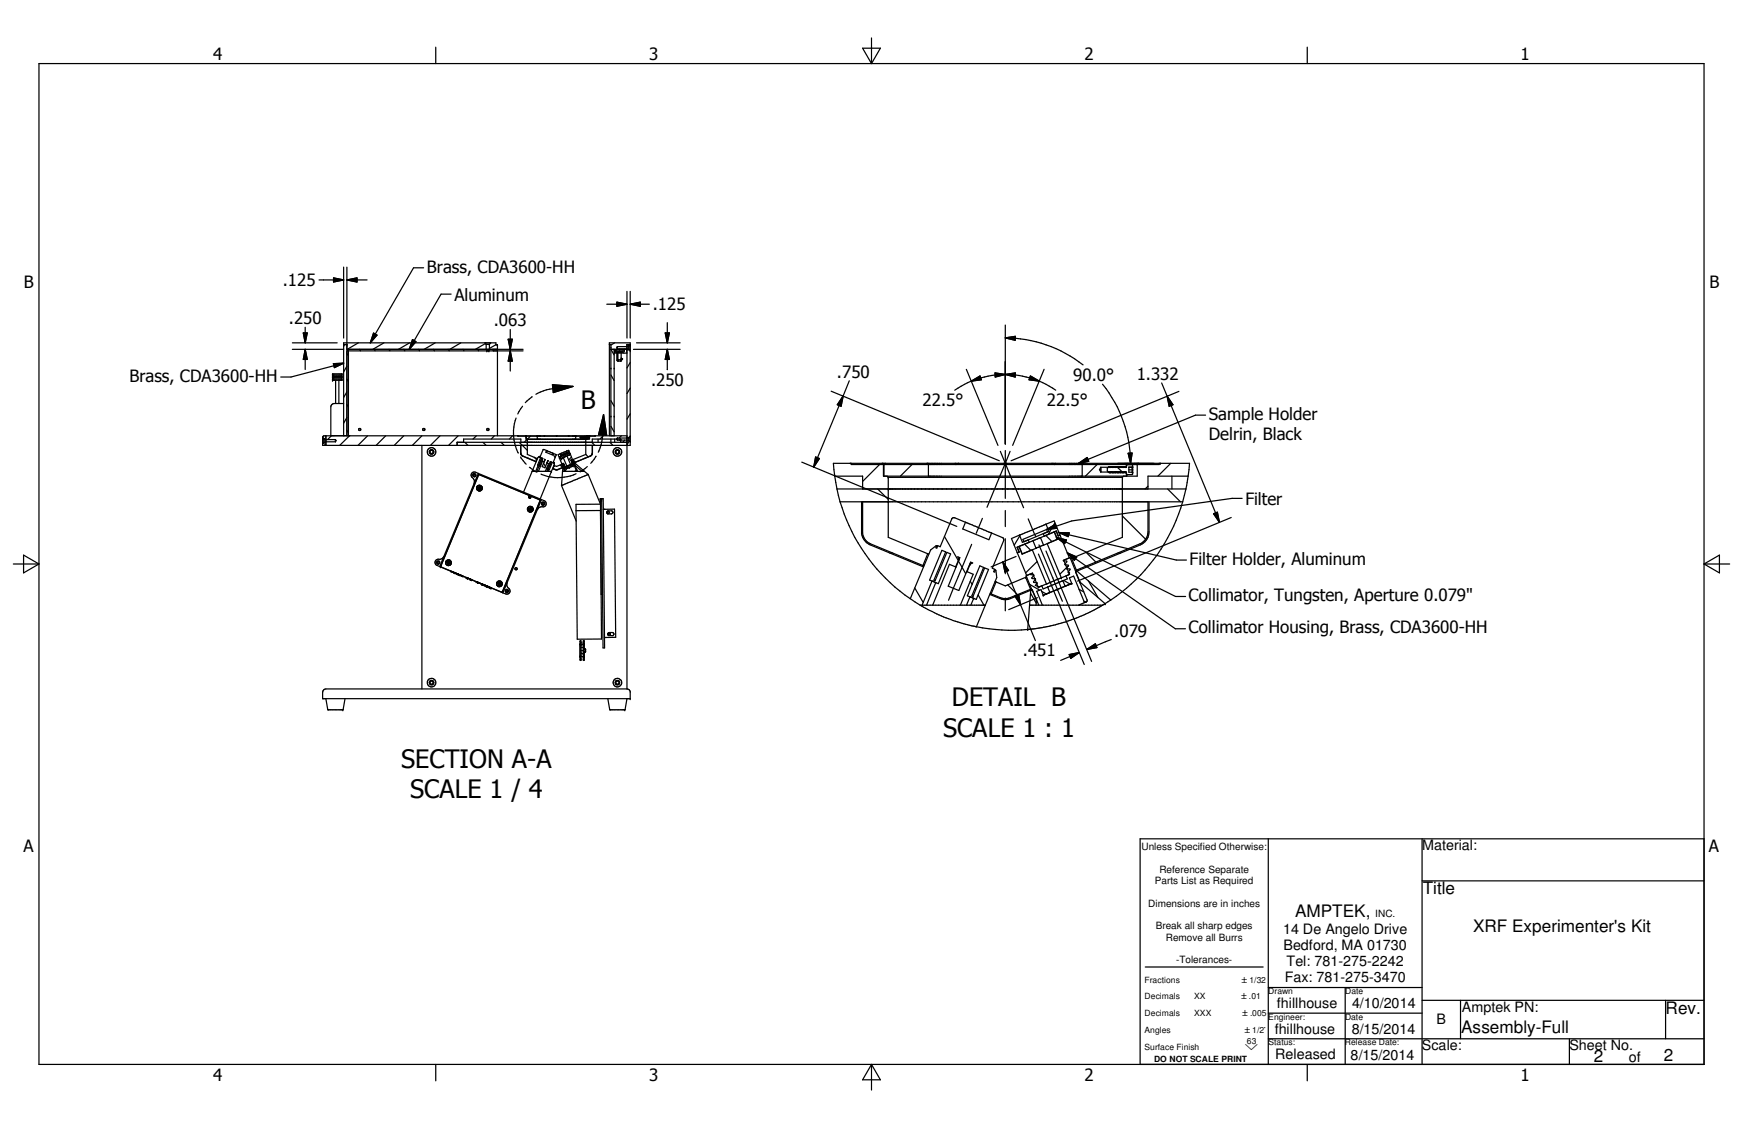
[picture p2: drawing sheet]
<svg xmlns="http://www.w3.org/2000/svg" width="432mm" height="279mm" viewBox="0 0 432 279" stroke-linecap="round" stroke-linejoin="round" font-family="sans-serif">
<defs><g id="words">
<g font-size="6.3">
<text x="143.9" y="101.4">B</text>
<text x="235.8" y="175">DETAIL B</text>
<text x="233.6" y="182.5">SCALE 1 : 1</text>
<text x="99.4" y="190.2">SECTION A-A</text>
<text x="101.6" y="197.8">SCALE 1 / 4</text>
</g>
<g font-size="4.3">
<text x="352.5" y="221.5">Title</text>
<text x="320.8" y="227.2">AMPTEK,</text>
<text x="364.9" y="230.8">XRF Experimenter's Kit</text>
<text x="412.6" y="251.2">Rev.</text>
<text x="362" y="256">Assembly-Full</text>
<text x="394.9" y="263.1">2</text>
<text x="412.2" y="262.8">2</text>
</g>
<g font-size="4.2">
<text x="52.8" y="14.8">4</text>
<text x="160.8" y="14.8">3</text>
<text x="268.7" y="14.8">2</text>
<text x="376.6" y="14.8">1</text>
<text x="5.9" y="71.4">B</text>
<text x="70.1" y="70.9">.125</text>
<text x="105.7" y="67.5">Brass, CDA3600-HH</text>
<text x="423.5" y="71.4">B</text>
<text x="112.6" y="74.5">Aluminum</text>
<text x="161.7" y="76.9">.125</text>
<text x="71.6" y="80.2">.250</text>
<text x="122.3" y="80.8">.063</text>
<text x="32.1" y="94.6">Brass, CDA3600-HH</text>
<text x="161.3" y="95.5">.250</text>
<text x="207.3" y="93.5">.750</text>
<text x="265.9" y="94.3">90.0°</text>
<text x="281.6" y="94">1.332</text>
<text x="228.6" y="100.6">22.5°</text>
<text x="259.4" y="100.6">22.5°</text>
<text x="299.5" y="104">Sample Holder</text>
<text x="299.5" y="109">Delrin, Black</text>
<text x="308.5" y="125">Filter</text>
<text x="294.7" y="139.9">Filter Holder, Aluminum</text>
<text x="294.5" y="148.9">Collimator, Tungsten, Aperture 0.079&quot;</text>
<text x="276.1" y="157.9">.079</text>
<text x="294.4" y="156.9">Collimator Housing, Brass, CDA3600-HH</text>
<text x="253.4" y="162.5">.451</text>
<text x="5.8" y="211">A</text>
<text x="423.4" y="211">A</text>
<text x="52.8" y="267.7">4</text>
<text x="160.8" y="267.7">3</text>
<text x="268.7" y="267.7">2</text>
<text x="376.6" y="267.7">1</text>
</g>
<g font-size="3.5">
<text x="352.3" y="210.4">Material:</text>
<text x="317.9" y="231.4">14 De Angelo Drive</text>
<text x="318" y="235.3">Bedford, MA 01730</text>
<text x="318.7" y="239.4">Tel: 781-275-2242</text>
<text x="318.3" y="243.3">Fax: 781-275-3470</text>
<text x="316.3" y="249.8">fhillhouse</text>
<text x="334.9" y="249.7">4/10/2014</text>
<text x="362.2" y="250.7">Amptek PN:</text>
<text x="315.8" y="256.2">fhillhouse</text>
<text x="334.9" y="256.2">8/15/2014</text>
<text x="355.9" y="253.6">B</text>
<text x="315.9" y="262.3">Released</text>
<text x="334.6" y="262.5">8/15/2014</text>
<text x="352.3" y="260.1">Scale:</text>
<text x="388.8" y="260.1">Sheet No.</text>
<text x="403.5" y="263.1">of</text>
</g>
<g font-size="2.5">
<text x="282.8" y="210.5">Unless Specified Otherwise:</text>
<text x="286.1" y="218.9">Parts List as Required</text>
<text x="287.2" y="216.2">Reference Separate</text>
<text x="284.4" y="224.5">Dimensions are in inches</text>
<text x="340.7" y="227.2">INC.</text>
<text x="286.3" y="230.2">Break all sharp edges</text>
<text x="288.8" y="233">Remove all Burrs</text>
<text x="291.4" y="238.5">-Tolerances-</text>
</g>
<g font-size="2.1">
<text x="283.5" y="243.4">Fractions</text>
<text x="283.5" y="247.6">Decimals</text>
<text x="283.5" y="251.7">Decimals</text>
<text x="295.9" y="247.6">XX</text>
<text x="295.9" y="251.7">XXX</text>
<text x="314.2" y="246.3">Drawn</text>
<text x="333.2" y="246.3">Date</text>
<text x="283.5" y="255.9">Angles</text>
<text x="314.2" y="252.7">Engineer:</text>
<text x="333.2" y="252.6">Date</text>
<text x="283.5" y="260">Surface Finish</text>
<text x="285.9" y="263">DO NOT SCALE PRINT</text>
<text x="308.9" y="258.7">63</text>
<text x="314.2" y="259">Status:</text>
<text x="333.2" y="258.9">Release Date:</text>
</g>
<g font-size="2">
<text x="307.7" y="243.4">±1/32</text>
<text x="307.6" y="247.6">±.01</text>
<text x="307.8" y="251.7">±.005</text>
<text x="308.4" y="255.9">±1/2°</text>
<text x="308.4" y="260">⌵</text>
</g>
</g></defs>
<g fill="none" stroke="#000" stroke-width=".3">
<path d="M9.7 15.7h412.4v248h-412.4zM107.9 11.7v4M213.7 11.9h4.4l-2.2 3.8zM215.9 9.4v6.3M323.8 11.7v4M79 69.3h6.1M82.6 68.8l2.5 .5-2.5 .5zM85.1 66.2v17.5M85.9 69.3l2.5-.5v1zM85.9 66.2v41.7M85.9 69.3h5M104.9 66.3h-2.5l-10.7 18.6"/>
<path d="M111.8 72.9h-2.5l-7.9 13.6M150.3 75.4h5M152.8 74.8l2.5 .6-2.5 .5zM155.3 72.2v11.5M156.1 75.4l2.5-.6v1.1zM156.1 72.2v11.5M156.1 75.4h4.8M165.3 79.9v5M72.4 86.5h12.7M72.4 84.9h11.1M75.1 82.5h1l-.5 2.4zM75.6 86.5l.5 2.5h-1z"/>
<path d="M75.6 81.1v3.8M75.6 86.5v5M82.4 92.6h2.4v.3h-2.4zM82.4 93.3h2.4v.3h-2.4zM82.4 93.9h2.4v.3h-2.4zM82.5 92.9v.4M82.5 93.6v.3M82.6 90.1l2.5-.1-2.3 1.1zM83.1 94.2v5.7M83.9 94.2v5.7M84.6 92.9v.4M84.6 93.6v.3"/>
<path d="M85.1 85.3h.8M85.1 99.9h-2.3l-.6 .3-.2 .3v7.4h4.7M85.1 90l-13 3.4h-2.5M85.4 85.3l-.3 .5M85.9 86.5h43.7M85.9 90.7l-.8 1.4M85.9 97.1l-.8 1.4M85.9 93.9l.4 .6M85.9 87.5l.4 .7M86.7 86.5l-.6 .3-.2 .3M88.8 84.9l-2.8 1.6M89.1 86.5l.2 .4"/>
<path d="M92.5 82.5l.9 .5-1.7 1.9zM92.7 86.5l.2 .4M95.1 84.9l-2.7 1.6M96.4 86.5l.2 .4M100 86.5l.3 .4M101.5 84.9l-2.8 1.6M102.2 84.1l.8 .5-1.6 1.9zM103.7 86.5l.2 .4M107.4 86.5l.2 .4M107.8 84.9l-2.7 1.6M111 86.5l.3 .4M114.2 84.9l-2.8 1.6"/>
<path d="M114.7 86.5l.2 .4M118.4 86.5l.2 .4M120.1 84.9l.3 .4M120.3 85.1l-2.5 1.4M120.4 85.3v1.2M120.4 85.3h.8M120.6 86.5v.4M121.1 86.5v.4M121.2 85.3v1.2M121.6 84.9l-.4 .4M122 86.5l.3 .4M122.9 85.4v-.5h-37.8v23"/>
<path d="M122.9 85.4h.3v22.5M122.9 85.4l-1.7 .9M125.9 84h1l-.5 2.5zM126.4 86.9l.5 2.6h-1zM126.4 81.6v4.9M126.4 86.9v5M129.6 86.9h-43.3v21M131.8 98.3l-1.7 1.4M136.9 95.3l5 .4-4.8 1.5zM141.9 95.7l-6.5 .9-2.6 1.1M151 85.3h.3v22.6M151.3 99.2l.8 1.4"/>
<path d="M151.3 92.9l.8 1.4M152.1 91.2v.2M152.1 86.5v21.4M152.2 86.5v1h3.1v-1M152.3 84.9l-1 .6M152.3 87v-.4h2.3v.4M152.6 87v.3h1.5v-.3M152.8 87v.3M152.8 87.5v1.7h.2M152.9 86.6l-.5 .4M153 85.9v.5M153 87.5v2h.9v-2"/>
<path d="M153 85.9l-.2 .2 .2 .3M153 85.9h2.3M153 86.4h2.3M153.1 89.1l-.1 .2M153.1 87.5v1.6M153.1 89.1h.8M153.1 87v.2h.2v-.2M153.2 87.2v.1M153.2 89.1v.4M153.3 86.5v.1M153.5 86.6h.1M153.5 87v.2h.3v-.2"/>
<path d="M153.6 87.2v.1M153.7 89.1v.4M153.9 86.5v.1M153.9 87v.3M153.9 88.7l.3 .1-.3 .5M154.1 87.2l.5 .3M154.7 86.5v.5h-2.5M155.3 85.7h.5M155.8 86.5l.3 .3M155.8 86.5h-4.5l.8 1.4M155.8 85.7v.8M155.8 85.3l-.2 .4"/>
<path d="M156.1 85.3h-.8v85.3M156.1 85.4l-.3 .3M156.1 89.8l-.8 1.3M156.1 96.1l-.8 1.4M156.9 86.5h11.6M157.7 84.9h10.8M164.8 82.5h1l-.5 2.4zM165.3 86.5l.5 2.5h-1zM165.3 86.5v5.1M205.9 96.9l41.7 17.2M208.9 98.1l-.5 2.5-1-.4zM208.9 98.1l-7.3 17.6"/>
<path d="M210.4 94.3l-1.5 3.8M239.4 91.5l7.8 18.8M240.6 94.4l2.2-1.3 .3 1zM240.6 94.4l-4.1 2.2M246.5 92.4l2.5 .4-2.5 .6zM249 92.8l2.5-.4v1zM249 83.7l2.5-.4v1zM249 80.5v29.5M249 92.8a22.1 22.1 0 0 0-8.4 1.6M249 92.8a22.1 22.1 0 0 1 8.5 1.6M249 83.7a31.3 31.3 0 0 1 19.3 6.7M255.3 93.1l2.2 1.3-2.6-.3z"/>
<path d="M257.5 94.4l4 2.2M258.7 91.5l-7.8 18.8M273.1 95.2a31.4 31.4 0 0 1 7 19.6M287.8 94.9l1.3 3.2M289.1 98.1l1.5 2.1-1 .4zM289.1 98.1l13 31.3M292.1 96.9l-41.6 17.2M79.9 108.4l.4 .4M79.9 108.4l.7 .4M80.1 109.8l.6 .4M80.3 109.6h.4M80.3 108.8h.4"/>
<path d="M80.3 109.6l-.4 .3M80.3 108.8v.8M80.7 109.4h2.4M80.7 107.9v2.4M80.7 108.9h2.4M82.1 107.9l-.9 1M83.1 108.9l.2 .2-.2 .3M83.1 108.9v.5M85.2 107.9h.1M85.9 103.4l-.8 1.4M85.9 106.6l.4 .6M85.9 100.2l.4 .7"/>
<path d="M86 107.9h.1M86.6 107.9l-2.4 2.4M88.9 106.3l.4-.1 .1 .3-.5 .1zM91.1 107.9l-2.4 2.4M95.5 107.9l-2.3 2.4M100 107.9l-2.3 2.4M104.5 110.3v60.3M104.5 107.9l-2.3 2.4M104.8 106.2h.4v.3l-.4 .1zM109 107.9l-2.4 2.4M113.5 107.9l-2.4 2.4M114.9 109.6v-.8h14.1v.8"/>
<path d="M115.1 109.6l.9 .7M117.4 117.4l.4 .2-.1 .3-.4-.1zM118 107.9l-.8 .9M118.5 117.3l-.7-.3a.83 .83 0 0 0-1.1 .5 .83 .83 0 0 0 .6 1 1.08 1.08 0 0 1 .1 1.3M118.5 117.3l15.7 6.4M118.5 117.3l-9.6 23M118.6 117.6l-.1 .1M118.6 117.6l-9.5 22.8M118.7 117.6l12.4 5.1-.1 .6 .3 .1M118.7 117.6l15 6.2 .1 .2M118.7 117.6h-.1M119.6 109.6l.8 .7"/>
<path d="M120.7 106.2l.4 .1-.1 .3-.4-.1zM122.5 107.9l-.8 .9M124.1 109.6l.8 .7M127 107.9l-.8 .9M127.8 103.5a11.1 11.1 0 0 0 .6 8.7M128.3 107.9h19.2M128.6 109.6l2 1.9M128.9 113.2l1.4 1.8M129 110.3v2.1l.5 .6M129 112.2l.5 .7M129.5 100.6l-1.2 1.9M129.5 113l3.3 1.4"/>
<path d="M129.5 112.9l3.3 1.4M130.3 107.9v.1M130.4 107.9l-.1 .1M130.5 108.8h.1M130.6 108.8l-.7 .8M130.6 108.8v3.8l2.5 1M130.6 108.8h14.5M130.7 113.5h.2M131.1 115.7l1.9 1.3M131.4 108l-.7 .8M131.8 116.8h4.8M131.8 116.8l-2.1 5.1"/>
<path d="M132 116.4l.2 .4M132.3 113.2l.6 .7M132.8 114.3h.1M133 107.9l.1 .9M133.1 113.6l-.3 .7M133.1 113.6h.1M133.3 115.3l.2-.1 .8-1.7 .2 .1-.8 1.8h-.1M133.3 115.3l-.6 1.5M133.3 115.3l-.1-.1 .7-1.9 .3 .2-.8 1.7 .2 .2M133.6 115.4l-.6 1.4M133.6 113.1v.1l.1-.1M133.6 113.1l-.3 .2-1.5 3.5"/>
<path d="M133.6 113.1h.1M133.7 113.1l.2 .4M134.1 113.7v.1M134.3 114.1l.1 .2M134.7 114.8l.4 .7M134.8 107.9h.2M134.8 114.4l-.4-.2-1 2.6M134.8 114.4h.1M135 113.9h.1M135 113.9l-.2 .5M135 113.9l-.1-.2 .1 .1-.7 1.8 .7 .3 .7-1.8h.1l-.3 .6M135.4 116l.2 .4"/>
<path d="M135.4 111.6l-.2 .4 1.7 .7 .1-.4M135.4 111.6l-.8-.3-.8 1.8h-.1M135.4 111.6h.1M135.4 111.6l1.6 .7M135.5 114.6v.1M135.5 114.7l.4 .2-.8 1.9M135.7 116.2l.2 .1M135.7 116.2l-.2 .6M135.8 116.7v.1M135.8 116.2l.7-1.8-.2-.1-.7 1.9h.1M135.8 116.2h.1M135.8 116.2l.8-1.7 .2 .1-.7 1.8-.2-.1"/>
<path d="M135.9 116.3l-.2 .5M136.6 116.8l-2.8 6.8M137 112.4l.5 1M137 112.3l.7 .3M137.2 114.7h.1M137.2 114.6h.1M137.2 115.3h.1M137.2 114.6l.1 .4-.7 1.8M137.2 114.6v.1M137.3 115.3l-.3 .7M137.7 112.6h.1M137.8 112.6l-.7 1.9 .1 .2"/>
<path d="M137.8 107.9h.2M138.6 113.5l.6 1.4h.5l-.2 .2h.2M138.6 113.2l.1 .3h-.1M138.7 113.1l.2 .5M138.7 113.1l-.1 .1M138.8 112.4l.1 .5 .4-.2 .1 .2-.8 .3M138.8 112.4l-.5 .2 .3 .9M138.8 112.4h.1M138.8 115.2l.6 .6M139 112.7l1.4-.6 .1 .1-1.5 .6zM139.1 115l.3 .7M139.1 115l-1.2 .5-.6-.2"/>
<path d="M139.1 115h.1M139.2 112.7l-.1 .3 .3 .4M139.4 116.8h5.4M139.4 116.8l-.3 3.5M139.4 115.5l.6 .3M139.4 116.6l.1 .2M139.4 115.7l-1.4 .6-1-.3M139.4 115.7h.1M139.5 115.8l-1.5 .6-1-.4M139.5 115.8l.3 .6M139.5 115.8l-.1 1M139.5 115.8l.5 1"/>
<path d="M139.5 113.3l-.6 .3M139.5 113.3l.9 2.1M139.5 113.3l-.6 .7M139.6 112.7l.2 .5M139.6 112.7l-.9 .4M139.7 112.4l.1 .1M139.7 115.1h.1M139.7 115.1l-.1 .2 .2 .1M139.8 116.4h.1M139.8 113.2h.1M139.8 116.4v.4M139.8 113.2l-.9 .4"/>
<path d="M139.8 115.4h.1M139.9 115.4l-.2 .1 .2 .1M139.9 115.7l-.4-.9-.4 .1 .4 .9M140 112.6l.3 .4M140 112.6l-.4 .1M140.1 115.9l.3 .1M140.3 113l-.5 .2M140.3 116.1l-.2-.3-.3 .1 .4 .9M140.4 111.7l.2 .5-.3 .1v.2l.8-.3v.2M140.4 111.7l.5-.2 .4 .9M140.4 111.7l-1.6 .7M140.4 115.4l-.5 .2"/>
<path d="M140.5 112.9l.9 2.2M140.5 112.4l.3 .4M140.5 115.6l.1 .4-.3 .1M140.5 115.6l-.6 .1M140.8 107.9h.2M140.9 112.2l-.9 .4M140.9 112.2l.2 .2M140.9 112.2l.2 .5-.8 .3M140.9 111.7l-.4 .7M141.1 112.4h.2M141.3 112.4l.5 1.4-.4 .2M141.3 115.1l-.9 .3"/>
<path d="M141.3 115.1h.1M141.4 115.2l-.9 .4M141.4 115.2l.2 .4 .4-.2M141.4 114h.3l-.1 .2 .2 .1-.1 .2M141.5 114l.4-.2 .3 .9M141.5 114l.4 .9-.5 .3M141.6 113.2l-.7 .7M141.7 114.5l.2 .1-.1 .3M141.7 114.5h.1M141.8 114.9l-.4 .2M141.8 114.8l.3 .2M141.9 113.8l.4 .8"/>
<path d="M141.9 113.8v.1M142 115.4l-1.7 .7M142 114l.5 .5M142.1 114.9l.7 1.6M142.1 114.9l-.3 .2 .2 .3M142.1 115l.3 .1M142.2 114.6h.1M142.2 114.7l.3 .6 1.7 1.5M142.2 114.7l2.6 2.1M142.2 114.7l.8 1.8h-.2M142.7 107.9l-.1 .9M142.7 117.3a10.8 10.8 0 0 1-8.7 .1"/>
<path d="M142.8 116.6l-.4 .2M142.8 116.5v.1M143.8 108.2v.3M143.8 108.5h1.6M143.8 108.2h1.6M144.3 108.5h.1M144.4 108.2h.1M144.4 108.5h.1M144.4 108.5l-.3 .3M144.4 108.5h.3M144.4 108.2h-.2l.1 .3M144.5 108.2h.1"/>
<path d="M144.6 108.2h.1M144.7 108.2h.4M144.8 116.8l.9 .7M144.8 108.2h.1M144.8 108.5h.1M144.9 113.5h.1M144.9 108l-.2 .2M144.9 108.5h.2M145 108.2h.1M145 108.5h.1M145.1 108.2h.1M145.1 108.8v3.8"/>
<path d="M145.1 112.6l-3.2 1.2M145.1 112.6l.6 .6M145.2 108.8h-.1M145.2 108.2h.1M145.2 108.2l.3 .3M145.2 108.5h.1M145.3 107.9v.3M145.3 108.2h.1M145.3 108.5h-.2M145.3 108.5h.1M145.4 108.5v.3M145.4 108.6v.1"/>
<path d="M145.4 108.7v.1M145.4 108.7h.3M145.5 108.5h.3M145.5 107.9l-.1 .2M145.5 108.4h.3M145.5 115.6l-1.8 1.3M145.5 108.5l.2 .2M145.7 108v.7M145.7 117.5l3.1 7.4h-6.1v1.6M145.7 117.5l-6.6 2.8M145.8 108.2h-.3v.3M146.1 107.9l-.1 .9h-15.7v-.8"/>
<path d="M146.2 113l-4 1.6M146.2 112.9l-3.9 1.7M146.6 109.6l.8 .7M146.7 109.6v-.8h7.1v.8M146.7 110.3v1.9l-.5 .7M146.8 110.3l-.1 2.1-.5 .6M147.7 113l-1.4 1.8M148.2 108.8v.8M149.4 107.9l-.8 .9M149.5 102.7l.8 5.1-2-.1zM149.5 102.7l-.3 5.8-.3 1.6-.7 1.9M151 107.9v-23h5.1v25.4h-76.2v-2.1l.4-.3h75"/>
<path d="M151.1 109.6l.7 .7M151.3 108.8v.8M151.3 105.6l.8 1.4M152.1 103.1v.2M152.3 108.8v.8M152.9 108.8l.1 .2M153 108.5l-.2 .3M153 108.5h2.3M153 109h2.3M153 108.5v.5M153.8 108.9l-.1 .1M153.9 107.9l-.5 .6"/>
<path d="M154.8 109l-.5 .6M155.3 109.6h-42.1v.7M155.3 109.2h.5M155.3 108.4h.5M155.8 109.2l.3 .3M155.8 108.4v.8M155.9 109.3l-.6 .9M156.1 108l-.3 .4M156.1 102.5l-.8 1.3M198.6 114.5l38.4 15.9M202.1 113.2l.9 .4-1.4 2.1zM206.8 117.9h6.9v3.2"/>
<path d="M206.8 117.9l-.3-3.1h88.2l-.4 3.1M206.8 117.9l.5 3.2M210.6 114.8l.3 .3h76.2l.3-.3M217.9 115.1l-4.2 4.2M218.6 114.8l.3 .3v2.8h62.8v-2.8l.3-.3M219.3 114.8l-.3 .3v2.8M219.8 117.9l.2 .3M220 118.2v14.9l9.8 4.1M220 118.2h58M225.9 115.1l-2.8 2.8M229.7 114.8l.3 .3v2.8M236.6 114.8l.2 .3 .6-.3"/>
<path d="M247.8 111.8l1.2 3M247.9 117.6l-3.4 8M248.7 114.8l.3 .3 .3-.3M249 114.8l-1.2 2.9M249 114.8l4.6 11M249 111.6v11.8M250.2 111.8l-1.2 3M260.6 114.8l.7 .3 .1-.3M267.2 114.8l2.1-1.5 .4 1zM268.4 114.8l-.3 .3v2.8M271.8 115.1l-2.9 2.8M272.7 115.7h6.4"/>
<path d="M272.7 116.9h6.4v1M272.7 115.7l-.3 .6 .3 .6M272.7 115.7v1.2M274.5 115.7v.1M274.5 115.7l-.2 .3v.6l.3 .5 .1-.2M274.6 115.8l.1-.2 .2 .2M274.7 116.9l.2 .2 .1-.2M274.7 116.9h.1M274.9 115.8l.1-.2 .2 .2M274.9 115.7v.1M275 116.9l.2 .2 .1-.2M275 116.9h.1"/>
<path d="M275.3 115.7l-.1 .1M275.3 115.6h.1M275.3 115.6v.2M275.3 116.9h.1M275.4 115.6l.1 .2M275.4 116.9l.1 .2 .2-.2M275.5 115.8l.2-.2 .1 .2M275.5 115.7v.1M275.7 116.9l.1 .2 .2-.2M275.7 116.9h-.1M275.8 115.8l.2-.2 .1 .2M276 116.9l.1 .2"/>
<path d="M276 116.9h.1M276.1 117.1h.1M276.2 115.8l.1-.2 .1 .2M276.2 115.7v.1M276.3 116.9l.1 .2 .2-.2M276.3 116.9l-.1 .2M276.3 116.9h.1M276.5 115.8l.1-.2 .2 .2M276.6 116.9l.2 .2 .1-.2M276.6 116.9h.1M276.8 115.8l.1-.2 .2 .2 .2-.2 .1 .2M276.8 115.7v.1"/>
<path d="M276.8 115.7l1.3 1.3M276.9 116.9l.2 .2 .1-.2M276.9 116.9h.1M277.2 116.9l.2 .2 .2-.2M277.2 116.9h.1M277.5 115.8l.1-.2 .1 .2M277.5 115.7v.1M277.6 116.9l.1 .2 .2-.2M277.6 116.9h-.1M277.8 115.7l-.1 .1M277.9 115.6h.1M277.9 115.6l-.1 .2"/>
<path d="M277.9 116.9h.1M277.9 115.6l.1 .2M277.9 116.9l.1 .2 .2-.2M278 118.2v14.9l-12.5 5.2M278.1 115.8l.1-.2 .1 .2M278.1 115.7v.1M278.2 116.9l.1 .2 .2-.2M278.2 116.9h.1M278.3 117.9l-.3 .3M278.4 115.8l.1-.2 .2 .2M278.5 116.9l.2 .2M278.5 116.9h.1"/>
<path d="M278.7 117.1h.1M278.7 114.8l.4 .3v.7M278.7 115.8l.1-.2 .2 .2M278.7 115.7v.1M278.8 116.9l.3 .2M278.8 116.9l-.1 .2M278.8 116.9h.1M279.1 115.7l-.1 .1M279.2 115.1l1.4 .1v2.2l-.1 .2-1.4-.2M279.2 117.5v.4M279.5 112.3l1-.1-.4 2.6zM279.5 114.8l-.4 .4"/>
<path d="M279.7 115.7h.9M279.7 116.4h.9M280.5 115.7h-.8v1.3h.8M280.5 117l.1 .1M280.5 115.7h.1M280.6 115.6l-.1 .1M280.6 116.4l-.1 .6M280.6 115.7v.7M290 114.8l-3.1 3.1M290.3 117.9v3.2M294.3 117.9h-9.9v3.2M294.3 117.9l-.5 3.2"/>
<path d="M298.7 102.8h-2.5l-29 12M3.3 139.7h6.4M5.8 137.5l3.9 2.2-3.9 2.2zM108.4 139.1l.4 .1-.2 .4-.3-.2zM109.3 140h.1M109.9 137.8a1.56 1.56 0 0 1-1.7 .8 .79 .79 0 0 0-.4 .7 .79 .79 0 0 0 .4 .7l.7 .3M110.4 139.5l.5 .6 .6-.1M110.7 139.3h.1M110.7 139.3l.1 .1M110.7 139.1l.1 .1M110.7 139.1v.2M110.7 139.1l.2 .1"/>
<path d="M110.8 139.1l-.1 .2M110.8 139.1v.1M110.8 139.7h.1M110.8 139.4h.2M110.8 139.2h.1M110.8 139.7l.2 .1M110.8 139.4l.1 .1M110.9 139.7l.1 .1M110.9 138.7l-.4 .2-.1 .4M110.9 139.2h.1M110.9 139.5v.2M111 139.6l-.2 .1"/>
<path d="M111 139.4v.2M111 139.6l-.1 .1M111 139.4l-.1 .1M111 138.7l.6 .2M111.1 139.1v.1M111.1 139.1l-.1 .1M111.1 139.1h.1M111.2 139.6h.1M111.2 139.5l-.2 .3M111.2 139.6l-.2 .2M111.2 139.5h.1M111.2 139.5v.1"/>
<path d="M111.2 139.1h-.1M111.2 138.9v.1M111.2 139h.1M111.2 139v.1M111.2 138.9l-.1 .2M111.2 138.9l.1 .1M111.3 139.3l.2 .2M111.3 139.1v.2M111.3 139.1h.1M111.3 139.5l.2 .1M111.3 139.4h.1M111.3 139v.1"/>
<path d="M111.3 139.6l.2 .1M111.3 139.5v.1M111.4 139.4l.1 .1M111.5 139.6v.1M111.5 139.4v.1M111.5 139.5v.1M111.5 139.5v.2M111.6 138.9l.2 .5M111.6 138.9a.68 .68 0 0 0-.9-.1 .68 .68 0 0 0-.1 .9 .68 .68 0 0 0 .9 .3M111.6 138.9l.2 .6M111.7 139.8l-.2 .2M111.8 139.4l-.1 .3"/>
<path d="M111.8 139.5l-.3 .5M118.1 120.8l.1 .6 .8 .2M118.4 120.6l-.1 .2 .3 .1M118.4 120.7v.1M118.4 120.8l.2 .1M118.4 120.6l.1 .1M118.4 120.6v.1M118.4 120.7h.1M118.5 121.2l.2 .1M118.5 121.2v.1M118.5 121.3h.2M118.6 120.9h.1"/>
<path d="M118.6 120.9l-.1 .3M118.6 121.1l-.1 .2M118.7 121.2v.1M118.7 121.2h.1M118.7 121.1h.1M118.7 120.7h.1M118.8 120.6l-.4 .1M118.8 120.6l-.1 .1M118.8 121.1l-.1 .1M118.8 121.1l.3 .1M118.8 120.5l.2 .1M118.8 120.5v.1"/>
<path d="M118.8 121.1l-.1 .2M118.8 120.5h.2M118.9 120.7l.1 .2M119 120.6v.3M119 120.6l-.1 .1M119 121.1l.1 .1M119 120.9l.2 .1M119 120.5l-.1 .2M119 120.5v.1M119.1 120.3l-.4-.1-.6 .5M119.1 120.3l.3 .7-.4 .6M119.1 120.3a.71 .71 0 0 0-1.1 .5 .71 .71 0 0 0 1 .8"/>
<path d="M119.1 120.3a.71 .71 0 0 1 .4 .7 .71 .71 0 0 1-.5 .6M119.2 121l-.1 .1M119.2 121l-.1 .2M130.7 126.4a.71 .71 0 0 1 .3-.9 .71 .71 0 0 1 1 .3l.1 .4-.2 .4M130.9 126.5l.1 .2M130.9 126l.2 .1M130.9 126h.1M131 126l.1 .1M131 125.9v.1M131 123h.4v.2l-.3 .1zM131 125.9h.1M131 125.9l.1 .1"/>
<path d="M131 125.9l-.1 .1M131 126.7l.6 .1M131.1 125.9h.2M131.1 126.1v.1M131.1 126.1l.1 .1M131.1 125.9v.1M131.1 126.5l.2 .1M131.1 126.1h.1M131.1 126.2h.1M131.1 126h.2M131.2 126.3h.1M131.2 126.3l-.1 .2"/>
<path d="M131.2 126.2v.1M131.3 125.9v.1M131.3 126.4v.2M131.3 123.4l.3-.5 2.2 1M131.4 125.9h.1M131.4 126.4l-.1 .2M131.4 125.9l-.1 .1M131.4 125.9h-.1M131.4 126.3l-.1 .2-.2-.1M131.4 126.3h.2M131.4 125.7l.2 .1M131.4 125.7v.2"/>
<path d="M131.4 125.8v.1M131.5 125.7l-.1 .2M131.5 125.7l.1 .1M131.5 125.7h-.1M131.5 126.1l.2 .1M131.6 126.3l.1 .1M131.6 125.8l-.1 .3M131.6 126.3h.1M131.6 125.8l-.1 .1M131.7 126.2h.1M131.8 126.2l-.1 .2M131.9 126.6l-.2 .1"/>
<path d="M133.8 123.9l-9.4 22.9M134.2 123.7l.6 .3a.81 .81 0 0 1 .4 1.1 .81 .81 0 0 1-1 .4 1.1 1.1 0 0 0-1.1 .8M134.2 123.7l-9.6 23.2M134.4 124.5h.3l.1 .4-.4 .1zM139.1 120.3l3.6 8.8M142.7 126.5l.3 31.8h6l-.3-34.8h.7l.4 37h-.4l-.1-13.3M148.8 126.4l-6.1 .1M149.1 123.5l.2 23.7M149.4 126.2l2.8-.1 .3 31.8h-2.8M150.4 126.7l1.2-.2 .2 .4-.3 .4h-1l-.2-.4zM150.5 126.7l.4 .1-.1 .3-.4-.1zM207.3 121.1h86.5"/>
<path d="M207.3 121.1l.8 3.2M208.1 124.3a44.7 44.7 0 0 0 17.4 24M208.1 124.3h84.9M213.4 124.3v7.9l.3 .9 .8 1.1 1.1 .8 13.2 5.4M213.7 124.3v7.9a3.2 3.2 0 0 0 1.9 2.5l13 5.4M217.4 121.1l2.6 2.6M220.4 137h.7M229.8 137.2l-1.2 2.9M229.8 137.2h.3M232 135.2l-1.5 1-5 12.1M232 135.2l.3 .1M234 132.9l3.4 6"/>
<path d="M237.4 139l1.8 3.1M237.5 138.6l-.8 1.8M237.5 138.6l-.2-.7 .5 .2-2.9 7.1 2.6 1.1 3-7.1 .5 .2-.7 .3M237.5 138.6h.1M239.2 129.4l-.7 1.6 6.5 2.7 .7-1.7M239.2 129.4l-2.6-1.1-.7 .1-3 7-.6-.2-.2 .6-.2-.1 .1-.5M239.2 129.4l6.5 2.6M240.2 139.7h.1M240.3 139.7l-.7 1.9M240.7 134.8l-5.7 13.9M243.4 128.4l-1.5 3.7M245.7 132l2.8 1.2 .2 .4-2.9 7.2 .6 .2-.2 .6 .2 .1 .2-.5"/>
<path d="M248.5 139.2l1.4 2.1-.9 .4zM248.5 139.2l4.3 10.6M249 139l-3.5 1.4M249 126.4v4M249 133.4v8.7M251.7 137.8l-2.6 1.1M252 136.9l.5-.2-.5-1.1 .4-.2 .8 1.8 2.5-1 3.5 8.5M252 136.9l2.3 5.6 .9-.3 .9 .2M252.6 132.5l.7 1.8 1.4-.6 .3 .6-3 1.3 .4 1.1-.4 .2M252.6 132.5l-2 .9 1.4 3.5M252.6 132.7l-1.4 2.3M253.4 133.6l5.9-2.5 .2 .6-5.8 2.5z"/>
<path d="M253.8 134.8l1.6 1.5M254.7 128.5l1.5 3.7M255.9 133.9l-3.4 1.4 .7 1.9 3.5-1.4M255.9 133.9l.8 1.9M256.3 132.4l.3 .5M257 139.1l-2.9 2.8M257.3 137.2l11.3 27.4M257.4 135l3.4 8.2M257.8 133.2l.7 1.8M257.8 133.2l-1.9 .7M258.5 135l-1.8 .8M259.1 132.6l1.5 1.6"/>
<path d="M259.1 129.8l.8 1.8-1.5 .6 .3 .6M259.1 129.8l2.1-.8 1.4 3.5M259.1 129.8l-6.5 2.7M259.1 136.5l11.3 27.3M259.3 131.1l2.2-1.2 .3 1zM259.4 134.7l3.5 8.4M261.2 131.7l.7 1.9M261.2 131.7l.5-.1 .4 1.2 .5-.3M261.2 131.7l.8 1.9-3.5 1.4M261.3 129.5l-1.6 2.9M261.7 133.1l2.5 .7-.5 .9zM261.7 133.1l29.5 14.6h2.5"/>
<path d="M262.3 131.9l2.6 .1-.3 .9zM262.3 131.9l29.1 6.8h2.5M262.6 132.5l2.3 5.7-1.5 .7M262.6 132.5l-.4 .2-.5-1.2-3.9 1.7M263.4 138.9l.8 .1-.3 .9M263.4 138.9h.2M263.9 139.9l.8 .2M263.9 139.9h.1M264.4 136.9l2.3 1.1-.6 .8zM264.4 136.9l26.8 18.8h2.5M265.4 138.3l-.2 .1M265.4 138.3h.1"/>
<path d="M265.5 138.3l1.2 2.9M269.1 136.8l2.4 2.4M276.9 137h.7M278 127.8l5.8 5.8M284.4 124.3v7.5a3.3 3.3 0 0 1-2 2.9l-15.7 6.5M284.4 120.4l-.7 .7M284.6 124.3v7.5a3.5 3.5 0 0 1-2.1 3.2l-16 6.6M289.3 121.1l3.1 3.2M293 124.3a43.8 43.8 0 0 1-17.8 24.3M293.8 121.1l-.8 3.2M300.7 127.3l.9-.4 .5 2.5zM305 128.2l-38 15.7"/>
<path d="M307.7 123.4h-2.5l-39.7 5.6-6.2 2.1M422.1 139.7h6.4M422.1 139.7l3.9-2.2v4.4zM108.9 140.3l.2 .1M109.1 140.4l9.6 4M109.3 140.1l-.2 .3 15.3 6.3M111.7 141.4l.3 .2M112 141.6l.3 .1M112.3 141.7h.1M112.4 141.7l.3 .2M112.7 141.9h.1M112.8 141.9l.3 .1"/>
<path d="M113.2 142.1l.3 .1M113.6 142.2v.1M113.6 142.3l.3 .1M113.6 142.3h.1M113.9 142.4h.1M113.9 142.3v.1M114 142.4l.3 .1M114.3 142.5h.1M114.4 142.5l.3 .2M115.5 143l.3 .2M115.8 143.2l.4 .1M116.1 143.3l.3 .1"/>
<path d="M116.2 143.3h.1M116.4 143.4l.2 .1M116.5 143.4v.1M116.6 143.5l.4 .1M117.9 144.1l.8 .3M118.7 144.4l.5 .2M119.2 144.6l.1 .1M119.3 144.7l.5 .1M119.3 144.7l5 2M119.8 144.8l.3 .1M119.8 144.8h.1M120.2 144.9l.1 .1"/>
<path d="M120.3 145l.2 .1M120.4 145v.1M120.5 145.1l.4 .2M120.9 145.3l.3 .1M120.9 145.2v.1M121.1 145.3v.1M121.3 145.5l.3 .1M121.5 145.5h.1M123.3 144.5l.1 .1M123.4 144.4v.2M123.4 144.4h.3M123.4 144.4l-.1 .1"/>
<path d="M123.4 144.4h.1M123.4 144.6l.1 .1M123.4 144.6l.2 .1M123.4 144.6h.1M123.5 145l.1 .1M123.5 144.9l.2 .1M123.5 144.9v.1M123.5 144.7h.1M123.5 144.8h.1M123.5 144.8v.2M123.6 144.8l-.1 .1M123.6 144.7l-.1 .2"/>
<path d="M123.6 144.4l.1 .1M123.7 144.9h.1M123.7 144.4v.1M123.7 144.9v.1M123.7 145l-.1 .1M123.7 144.9l-.1 .2M123.7 144.3v.1M123.8 144.2h.2M123.8 144.7l.1 .1M123.8 144.7l-.1 .2M123.8 144.8h.1M123.8 144.2l.2 .1"/>
<path d="M123.8 144.2l-.1 .3M123.8 144.7v.1M123.8 144.2l-.1 .1M123.8 144.8l-.1 .1M123.9 144.6h.1M123.9 144.4v.2M123.9 144.5l.3 .2M123.9 144.5v.1M123.9 144.8h.1M123.9 144.4h.1M123.9 144.8l.2 .1M124 144.2l-.1 .3"/>
<path d="M124 144.2l-.1 .2M124 144.7h.2M124 144.8l.1 .1M124 144l.4 .5-.1 .4M124 144a.67 .67 0 0 0-.9 .3 .67 .67 0 0 0 .3 .9 .67 .67 0 0 0 .9-.3M124.1 144a.71 .71 0 0 0-1 .3 .71 .71 0 0 0 .3 .9 .71 .71 0 0 0 1-.3M124.1 144l.3 .3v.6M124.1 144.7l-.1 .1M124.2 144.7l-.1 .2M124.3 146.7h.1M124.4 146.7v.1M124.4 146.6v.1"/>
<path d="M124.4 146.7h.1M124.4 146.8l.2 .1M124.5 146.4l-.1 .2M124.5 146.3h.1M125.6 144.3a1.53 1.53 0 0 0 .7 1.7 .79 .79 0 0 1-.2 .9 .79 .79 0 0 1-.8 .2l-.7-.2M127.7 140.7h.3l.1 .3a.28 .28 0 0 1-.4 .1 .28 .28 0 0 1 0-.4zM143.7 159.9h.1M143.7 159.6h.1M143.7 159.6h1v3.2M143.8 159.5v3.3M143.8 159.5l-.1 .1M143.8 159.5v.1"/>
<path d="M143.9 158.7l-.1 .8M143.9 159l-.1 .1M143.9 158.7l-.2 .2v4.6M143.9 159.2l-.1 .1M143.9 159.9l.6-.2v.6h-.6zM144.5 158.7l.2 .1v1.9l.4 .1v.7h-.4M144.5 159l.1 .6M144.5 158.7l.1 .6M144.6 159.5l.1 .1M144.7 159.9h.1M149.3 147.2h-.4M150.7 156.9a.27 .27 0 0 1 .4 0 .27 .27 0 0 1 0 .4h-.4z"/>
<path d="M150.7 156.8l1-.1 .4 .4-.3 .3h-1l-.3-.3zM225.5 148.3l2.5 1.6M226.6 145.6l2.1 3.6M228 149.9h16.1M228 149.9l5.8 2.9 4.5 1.6 3.6 .8M228.6 140.1h.1M228.7 140.1l.2 .1M230.9 143.9l.9 .4M230.9 143.9l-2.5 6M230.9 143.9l-.6-.2 3-7.4 1 .4-2.9 7 .2 .1 3-7 .9 .4-3 7.4-.7-.3M231.8 144.3l-2.3 5.6M236.7 140.4l-1.5-.6-4.1 10.1"/>
<path d="M236.7 140.4l.1 .1M239.5 141.6h.1M239.6 141.6l1.5 .6-3.2 7.7M240.3 147.8l-.7-.2 3.1-7.4 1 .3-3 7.1 .3 .1 2.9-7 1 .4-3 7.4-.7-.3M240.3 147.8l-.9 2.1M240.3 147.8h.1M240.3 147.8l.9 .4M240.4 144l.4 .8M241.2 148.2l-.7 1.7M241.5 145.9l.1 .3M241.9 155.2a43.5 43.5 0 0 0 12.7 .7M242.3 147.4l1.5 2.5"/>
<path d="M245.3 147l.2 .1M245.5 147.1h.1M246.3 141.1l.3 .1M246.5 144.1h.2M246.6 141.2l.3 1.8-5 12.2M246.7 144.1h.1M246.8 144.1l-1.3 3M249 148.1v3.2M249.6 144.9l2.5 2.4M251.4 147.7l.9-.4 .5 2.5zM252.8 149.8l3.7 8.9M254.1 143l1.2 3"/>
<path d="M254.1 143l-5.1 2.1-2.2-1M254.3 142.9l-.2 .1M255.1 149.9h18M255.1 149.9l-.5 6M255.1 144.7l2.5 1.5M255.3 146l-5.8 2.3-1.3-.1-2.7-1.1M255.3 146.9l1.4 2.5M255.5 145.8l-.2 .2M255.6 146.1l-6.1 2.4-1.3-.1-3-1.2M255.9 142.4h.2M256.1 142.4l-.5 .7 .1 .2 .8 .1M256.4 143.3l.1 .1"/>
<path d="M256.5 143.4l-.5 .7 .1 .2 .8 .1M256.8 144.4h.1M256.8 148.7l-.1 1.2M256.8 148.7l-1.1-2.6-.3 .2-.3 3.6M256.8 148.6v.1M256.9 144.4l-.4 .6 .8 .3M257 148l-7.1 3M257.3 145.3h.1M258 146.5l1.2 .7M258.4 147.4l-.5-1.4-1.1 .5 1.4 3.4M259.2 144.7l-1.9 .6M259.5 145.4l.6 1.4-1.7 .6"/>
<path d="M259.5 145.4l-1.1 .5-.3-.8-.9 .4-1.4-3.6-1.6 .7 3.1 7.3M260.8 143l2.4 5.9M262.9 143.1l-3.7 1.6M263.3 143.8l-3.8 1.6M263.3 143.8l.6 1.4 1.6-.7M263.3 143.8l1.1-.4-.3-.7 .9-.4-1.5-3.5 1.6-.7 4.2 10.4v.3l-.3 .3M263.5 143.8l1.6 .9M264.2 140.9h.8l-.3 .9M264.2 140.9h.2M264.7 141.8l.3 .1-.2 .5-1.9 .7M264.7 141.8l.1 .1M264.7 140.1l-.5 .8"/>
<path d="M264.7 140.1l-2.1 2.1M265.5 144.5l-7.1 2.9M265.5 144.5l-.6-1.4 1.1-.4 2.5 6.2 .5 .2M266.7 141.2l-.3 .1M267.3 146l1.2 .6M267.5 144.2h.1M267.5 144.2l6.3 5.3M267.5 144.2l-1-2.6 .4-.1 8.3 7.1M268.9 149.1l-1.7 .8M269.1 149.1h-.1M269.6 143.8l2.4 4.2M273.1 149.9l-3.4 1.9-2.3 .9a42.3 42.3 0 0 1-12.8 3.2"/>
<path d="M273.8 149.5l-.7 .4M275.2 148.6l-1.4 .9M275.3 158.4l-6.1 2.5M80.3 170.8l.4-.2h74.6l.4 .2 .4 .4v1.9h-76.2v-1.7zM80.7 173.1l.5 2.7h3.8l.5-2.7M143.7 162.6v.1M143.7 162.4h.1M143.7 162.7l.1 .1M143.7 163.5h.1M143.7 162.7h1M143.8 163.5v.1M143.8 162.8l.1 .8"/>
<path d="M143.8 162.7v.1M143.8 163l.1 .2M143.8 163.6h.1M143.9 160.4h.6v.7h-.6zM143.9 161.2h.6v.6h-.4zM143.9 162h.6v.6h-.4zM144.5 163.6h.1M144.5 163.1v.5M144.6 163.2h-.1M144.6 162.8h.1M144.6 162.7v.5M144.6 163l-.1 .1"/>
<path d="M144.7 162.4h.1M144.7 160.8h.3v.7h-.3M144.7 162.7v.1M144.7 161.5v2l-.1 .1M144.8 160.7l-.1 .1M144.8 161.5h.1M150.6 173.1l.5 2.7h3.7l.5-2.7M264.9 162.1l2.5-.5-2.1 1.5zM267.4 161.6l-4.6 2M269.2 160.9l2.2-1.4 .3 .9zM314.2 207.8v55.9M352.3 218.2h69.8"/>
<path d="M352.3 207.8v55.9M422.1 207.8h-139.7v55.9M283.7 239.5h29.2M314.2 257.3h107.9M314.2 251h38.1M314.2 244.6h38.1M333.2 244.6v19.1M352.3 247.8h69.8M361.8 247.8v9.5M388.8 257.3v6.4M412.6 247.8v9.5M107.9 263.7v4"/>
<path d="M215.9 263.7v6.3M215.9 263.7l2.2 3.8h-4.4zM323.8 263.7v4"/>
<circle cx="106.9" cy="111.9" r=".57"/>
<circle cx="106.9" cy="111.9" r="1.06"/>
<circle cx="106.9" cy="111.9" r=".42"/>
<circle cx="117.5" cy="117.7" r=".39"/>
<circle cx="153" cy="111.9" r=".58"/>
<circle cx="153" cy="111.9" r="1.06"/>
<circle cx="153" cy="111.9" r=".42"/>
<circle cx="108.6" cy="139.3" r=".4"/>
<circle cx="131.4" cy="126.2" r=".68"/>
<circle cx="134.5" cy="124.8" r=".4"/>
<circle cx="125.6" cy="146.4" r=".28"/>
<circle cx="125.6" cy="146.4" r=".4"/>
<circle cx="106.9" cy="169.1" r="1.06"/>
<circle cx="106.9" cy="169.1" r=".57"/>
<circle cx="106.9" cy="169.1" r=".42"/>
<circle cx="153" cy="169.1" r=".58"/>
<circle cx="153" cy="169.1" r="1.06"/>
<circle cx="153" cy="169.1" r=".42"/>
</g>
<g fill="#000">
<circle cx="82.4" cy="92.6" r=".15"/>
<circle cx="82.4" cy="93.6" r=".15"/>
<circle cx="82.4" cy="93.9" r=".15"/>
<circle cx="82.4" cy="92.9" r=".15"/>
<circle cx="82.4" cy="93.3" r=".15"/>
<circle cx="82.4" cy="94.2" r=".15"/>
<circle cx="120.6" cy="86.5" r=".15"/>
<circle cx="120.6" cy="86.9" r=".15"/>
<circle cx="121.1" cy="86.5" r=".15"/>
<circle cx="121.1" cy="86.9" r=".15"/>
<circle cx="121.2" cy="85.3" r=".15"/>
<circle cx="123.2" cy="85.4" r=".15"/>
<circle cx="153" cy="86.4" r=".15"/>
<circle cx="153.5" cy="86.5" r=".15"/>
<circle cx="155.3" cy="86.5" r=".15"/>
<circle cx="155.3" cy="86.4" r=".15"/>
<circle cx="155.8" cy="86.5" r=".15"/>
<circle cx="156.1" cy="85.4" r=".15"/>
<circle cx="156.1" cy="86.8" r=".15"/>
<circle cx="80.3" cy="108.8" r=".15"/>
<circle cx="130.3" cy="107.9" r=".15"/>
<circle cx="130.3" cy="108" r=".15"/>
<circle cx="130.6" cy="109.6" r=".15"/>
<circle cx="130.6" cy="108.8" r=".15"/>
<circle cx="130.6" cy="110.3" r=".15"/>
<circle cx="133.6" cy="115.4" r=".15"/>
<circle cx="133.6" cy="113.1" r=".15"/>
<circle cx="135.7" cy="114.2" r=".15"/>
<circle cx="136.6" cy="116.8" r=".15"/>
<circle cx="137" cy="116" r=".15"/>
<circle cx="137.2" cy="114.6" r=".15"/>
<circle cx="137.3" cy="115.3" r=".15"/>
<circle cx="139.1" cy="115" r=".15"/>
<circle cx="139.4" cy="115.7" r=".15"/>
<circle cx="139.5" cy="115.8" r=".15"/>
<circle cx="139.6" cy="114.9" r=".15"/>
<circle cx="139.6" cy="112.7" r=".15"/>
<circle cx="139.9" cy="115.6" r=".15"/>
<circle cx="140" cy="112.6" r=".15"/>
<circle cx="140.3" cy="116.1" r=".15"/>
<circle cx="140.5" cy="115.6" r=".15"/>
<circle cx="141.1" cy="115.8" r=".15"/>
<circle cx="141.8" cy="114.7" r=".15"/>
<circle cx="142" cy="115.4" r=".15"/>
<circle cx="142.3" cy="114.6" r=".15"/>
<circle cx="142.5" cy="115.3" r=".15"/>
<circle cx="143.8" cy="108.5" r=".15"/>
<circle cx="144.2" cy="108.2" r=".15"/>
<circle cx="144.3" cy="108.5" r=".15"/>
<circle cx="144.3" cy="108.2" r=".15"/>
<circle cx="144.4" cy="108.5" r=".15"/>
<circle cx="144.4" cy="108.2" r=".15"/>
<circle cx="144.5" cy="108.2" r=".15"/>
<circle cx="144.5" cy="108.5" r=".15"/>
<circle cx="144.6" cy="108.2" r=".15"/>
<circle cx="144.6" cy="108.5" r=".15"/>
<circle cx="144.7" cy="108.2" r=".15"/>
<circle cx="144.7" cy="108.5" r=".15"/>
<circle cx="144.8" cy="108.5" r=".15"/>
<circle cx="144.8" cy="108.2" r=".15"/>
<circle cx="144.9" cy="108.2" r=".15"/>
<circle cx="144.9" cy="108.5" r=".15"/>
<circle cx="145" cy="108.2" r=".15"/>
<circle cx="145" cy="108.5" r=".15"/>
<circle cx="145.1" cy="108.2" r=".15"/>
<circle cx="145.1" cy="108.5" r=".15"/>
<circle cx="145.2" cy="108.2" r=".15"/>
<circle cx="145.2" cy="108.5" r=".15"/>
<circle cx="145.3" cy="108.5" r=".15"/>
<circle cx="145.3" cy="108.2" r=".15"/>
<circle cx="145.4" cy="108.2" r=".15"/>
<circle cx="145.4" cy="108.5" r=".15"/>
<circle cx="145.4" cy="108" r=".15"/>
<circle cx="145.8" cy="108.5" r=".15"/>
<circle cx="145.8" cy="108.2" r=".15"/>
<circle cx="153" cy="108.5" r=".15"/>
<circle cx="153.8" cy="109" r=".15"/>
<circle cx="155.3" cy="108.5" r=".15"/>
<circle cx="155.3" cy="109" r=".15"/>
<circle cx="155.8" cy="108.4" r=".15"/>
<circle cx="218.9" cy="115.1" r=".15"/>
<circle cx="220" cy="118.2" r=".15"/>
<circle cx="249.3" cy="114.8" r=".15"/>
<circle cx="268.4" cy="114.8" r=".15"/>
<circle cx="275" cy="115.6" r=".15"/>
<circle cx="275" cy="116.9" r=".15"/>
<circle cx="275.7" cy="115.6" r=".15"/>
<circle cx="275.7" cy="116.9" r=".15"/>
<circle cx="276.3" cy="115.6" r=".15"/>
<circle cx="276.3" cy="116.9" r=".15"/>
<circle cx="276.9" cy="115.6" r=".15"/>
<circle cx="276.9" cy="116.9" r=".15"/>
<circle cx="277.6" cy="115.6" r=".15"/>
<circle cx="277.6" cy="116.9" r=".15"/>
<circle cx="278.2" cy="115.6" r=".15"/>
<circle cx="278.2" cy="116.9" r=".15"/>
<circle cx="278.8" cy="115.6" r=".15"/>
<circle cx="278.8" cy="116.9" r=".15"/>
<circle cx="280.5" cy="115.7" r=".15"/>
<circle cx="280.5" cy="117" r=".15"/>
<circle cx="280.6" cy="115.6" r=".15"/>
<circle cx="280.6" cy="117.1" r=".15"/>
<circle cx="287.4" cy="114.8" r=".15"/>
<circle cx="110.8" cy="139.4" r=".15"/>
<circle cx="111" cy="139.2" r=".15"/>
<circle cx="111.1" cy="139.7" r=".15"/>
<circle cx="111.3" cy="139.1" r=".15"/>
<circle cx="111.3" cy="139" r=".15"/>
<circle cx="111.4" cy="139.4" r=".15"/>
<circle cx="118.5" cy="120.9" r=".15"/>
<circle cx="118.5" cy="120.7" r=".15"/>
<circle cx="118.6" cy="121.2" r=".15"/>
<circle cx="118.6" cy="121.1" r=".15"/>
<circle cx="118.7" cy="121.3" r=".15"/>
<circle cx="118.7" cy="121.2" r=".15"/>
<circle cx="118.7" cy="120.7" r=".15"/>
<circle cx="118.8" cy="120.6" r=".15"/>
<circle cx="118.8" cy="121.1" r=".15"/>
<circle cx="118.8" cy="120.5" r=".15"/>
<circle cx="119" cy="121.1" r=".15"/>
<circle cx="119" cy="120.9" r=".15"/>
<circle cx="119.1" cy="121.1" r=".15"/>
<circle cx="131" cy="125.9" r=".15"/>
<circle cx="131.1" cy="126.4" r=".15"/>
<circle cx="131.2" cy="126.3" r=".15"/>
<circle cx="131.2" cy="126" r=".15"/>
<circle cx="131.4" cy="126.4" r=".15"/>
<circle cx="131.4" cy="125.9" r=".15"/>
<circle cx="131.5" cy="125.9" r=".15"/>
<circle cx="131.5" cy="126.1" r=".15"/>
<circle cx="131.6" cy="125.8" r=".15"/>
<circle cx="131.7" cy="126.3" r=".15"/>
<circle cx="131.7" cy="126.2" r=".15"/>
<circle cx="148.7" cy="123.5" r=".15"/>
<circle cx="149.1" cy="123.5" r=".15"/>
<circle cx="220" cy="124.3" r=".15"/>
<circle cx="220" cy="121.1" r=".15"/>
<circle cx="237.5" cy="138.6" r=".15"/>
<circle cx="240.3" cy="139.7" r=".15"/>
<circle cx="109.1" cy="140.4" r=".15"/>
<circle cx="111.7" cy="141.4" r=".15"/>
<circle cx="112" cy="141.6" r=".15"/>
<circle cx="112.4" cy="141.7" r=".15"/>
<circle cx="112.4" cy="141.8" r=".15"/>
<circle cx="112.6" cy="141.9" r=".15"/>
<circle cx="112.8" cy="141.9" r=".15"/>
<circle cx="113.1" cy="142" r=".15"/>
<circle cx="113.2" cy="142.1" r=".15"/>
<circle cx="113.5" cy="142.2" r=".15"/>
<circle cx="113.6" cy="142.2" r=".15"/>
<circle cx="113.9" cy="142.4" r=".15"/>
<circle cx="114" cy="142.4" r=".15"/>
<circle cx="114.3" cy="142.5" r=".15"/>
<circle cx="114.7" cy="142.7" r=".15"/>
<circle cx="115.5" cy="143" r=".15"/>
<circle cx="115.6" cy="143" r=".15"/>
<circle cx="115.8" cy="143.2" r=".15"/>
<circle cx="115.9" cy="143.2" r=".15"/>
<circle cx="116.3" cy="143.3" r=".15"/>
<circle cx="116.3" cy="143.4" r=".15"/>
<circle cx="116.6" cy="143.5" r=".15"/>
<circle cx="116.8" cy="143.6" r=".15"/>
<circle cx="117.9" cy="144.1" r=".15"/>
<circle cx="118.3" cy="144.2" r=".15"/>
<circle cx="118.4" cy="144.2" r=".15"/>
<circle cx="119.3" cy="144.7" r=".15"/>
<circle cx="119.3" cy="144.6" r=".15"/>
<circle cx="119.5" cy="144.7" r=".15"/>
<circle cx="119.6" cy="144.7" r=".15"/>
<circle cx="119.9" cy="144.9" r=".15"/>
<circle cx="120" cy="144.9" r=".15"/>
<circle cx="120.1" cy="144.9" r=".15"/>
<circle cx="120.2" cy="145" r=".15"/>
<circle cx="120.4" cy="145.1" r=".15"/>
<circle cx="120.5" cy="145.1" r=".15"/>
<circle cx="120.6" cy="145.1" r=".15"/>
<circle cx="120.6" cy="145.2" r=".15"/>
<circle cx="120.7" cy="145.2" r=".15"/>
<circle cx="120.8" cy="145.2" r=".15"/>
<circle cx="120.9" cy="145.2" r=".15"/>
<circle cx="120.9" cy="145.3" r=".15"/>
<circle cx="121.2" cy="145.4" r=".15"/>
<circle cx="121.3" cy="145.5" r=".15"/>
<circle cx="121.6" cy="145.6" r=".15"/>
<circle cx="123.4" cy="144.4" r=".15"/>
<circle cx="123.7" cy="144.9" r=".15"/>
<circle cx="123.7" cy="144.8" r=".15"/>
<circle cx="123.8" cy="144.2" r=".15"/>
<circle cx="123.9" cy="144.7" r=".15"/>
<circle cx="124" cy="144.8" r=".15"/>
<circle cx="143.9" cy="159" r=".15"/>
<circle cx="144.5" cy="159" r=".15"/>
<circle cx="231.8" cy="144.3" r=".15"/>
<circle cx="241.2" cy="148.2" r=".15"/>
<circle cx="254.1" cy="143" r=".15"/>
<circle cx="254.6" cy="155.9" r=".15"/>
<circle cx="257.3" cy="145.3" r=".15"/>
<circle cx="258.4" cy="147.4" r=".15"/>
<circle cx="262" cy="146" r=".15"/>
<circle cx="262.9" cy="143.1" r=".15"/>
<circle cx="265.5" cy="144.5" r=".15"/>
<circle cx="267.5" cy="144.2" r=".15"/>
<circle cx="273.8" cy="149.5" r=".15"/>
<circle cx="84.9" cy="175.8" r=".15"/>
<circle cx="143.8" cy="162.8" r=".15"/>
<circle cx="143.9" cy="163.3" r=".15"/>
<circle cx="144.5" cy="163.3" r=".15"/>
<circle cx="144.6" cy="162.8" r=".15"/>
<circle cx="154.8" cy="175.8" r=".15"/>
<circle cx="156.1" cy="173.1" r=".15"/>
</g>
<g fill="#000">
<path d="M82.6 68.8l2.5 .5-2.5 .5zM85.9 69.3l2.5-.5v1zM152.8 74.8l2.5 .6-2.5 .5zM156.1 75.4l2.5-.6v1.1zM75.1 82.5h1l-.5 2.4zM75.6 86.5l.5 2.5h-1zM82.6 90.1l2.5-.1-2.3 1.1zM92.5 82.5l.9 .5-1.7 1.9zM102.2 84.1l.8 .5-1.6 1.9zM125.9 84h1l-.5 2.5zM126.4 86.9l.5 2.6h-1zM136.9 95.3l5 .4-4.8 1.5z"/>
<path d="M164.8 82.5h1l-.5 2.4zM165.3 86.5l.5 2.5h-1zM240.6 94.4l2.2-1.3 .3 1zM246.5 92.4l2.5 .4-2.5 .6zM249 92.8l2.5-.4v1zM249 83.7l2.5-.4v1zM255.3 93.1l2.2 1.3-2.6-.3zM149.5 102.7l.8 5.1-2-.1zM202.1 113.2l.9 .4-1.4 2.1zM208.9 98.1l-.5 2.5-1-.4zM267.2 114.8l2.1-1.5 .4 1zM279.5 112.3l1-.1-.4 2.6z"/>
<path d="M289.1 98.1l1.5 2.1-1 .4zM259.3 131.1l2.2-1.2 .3 1zM261.7 133.1l2.5 .7-.5 .9zM262.3 131.9l2.6 .1-.3 .9zM264.4 136.9l2.3 1.1-.6 .8zM300.7 127.3l.9-.4 .5 2.5zM248.5 139.2l1.4 2.1-.9 .4zM251.4 147.7l.9-.4 .5 2.5zM269.2 160.9l2.2-1.4 .3 .9zM264.9 162.1l2.5-.5-2.1 1.5z"/>
</g>
<use href="#words"/>
</svg>
